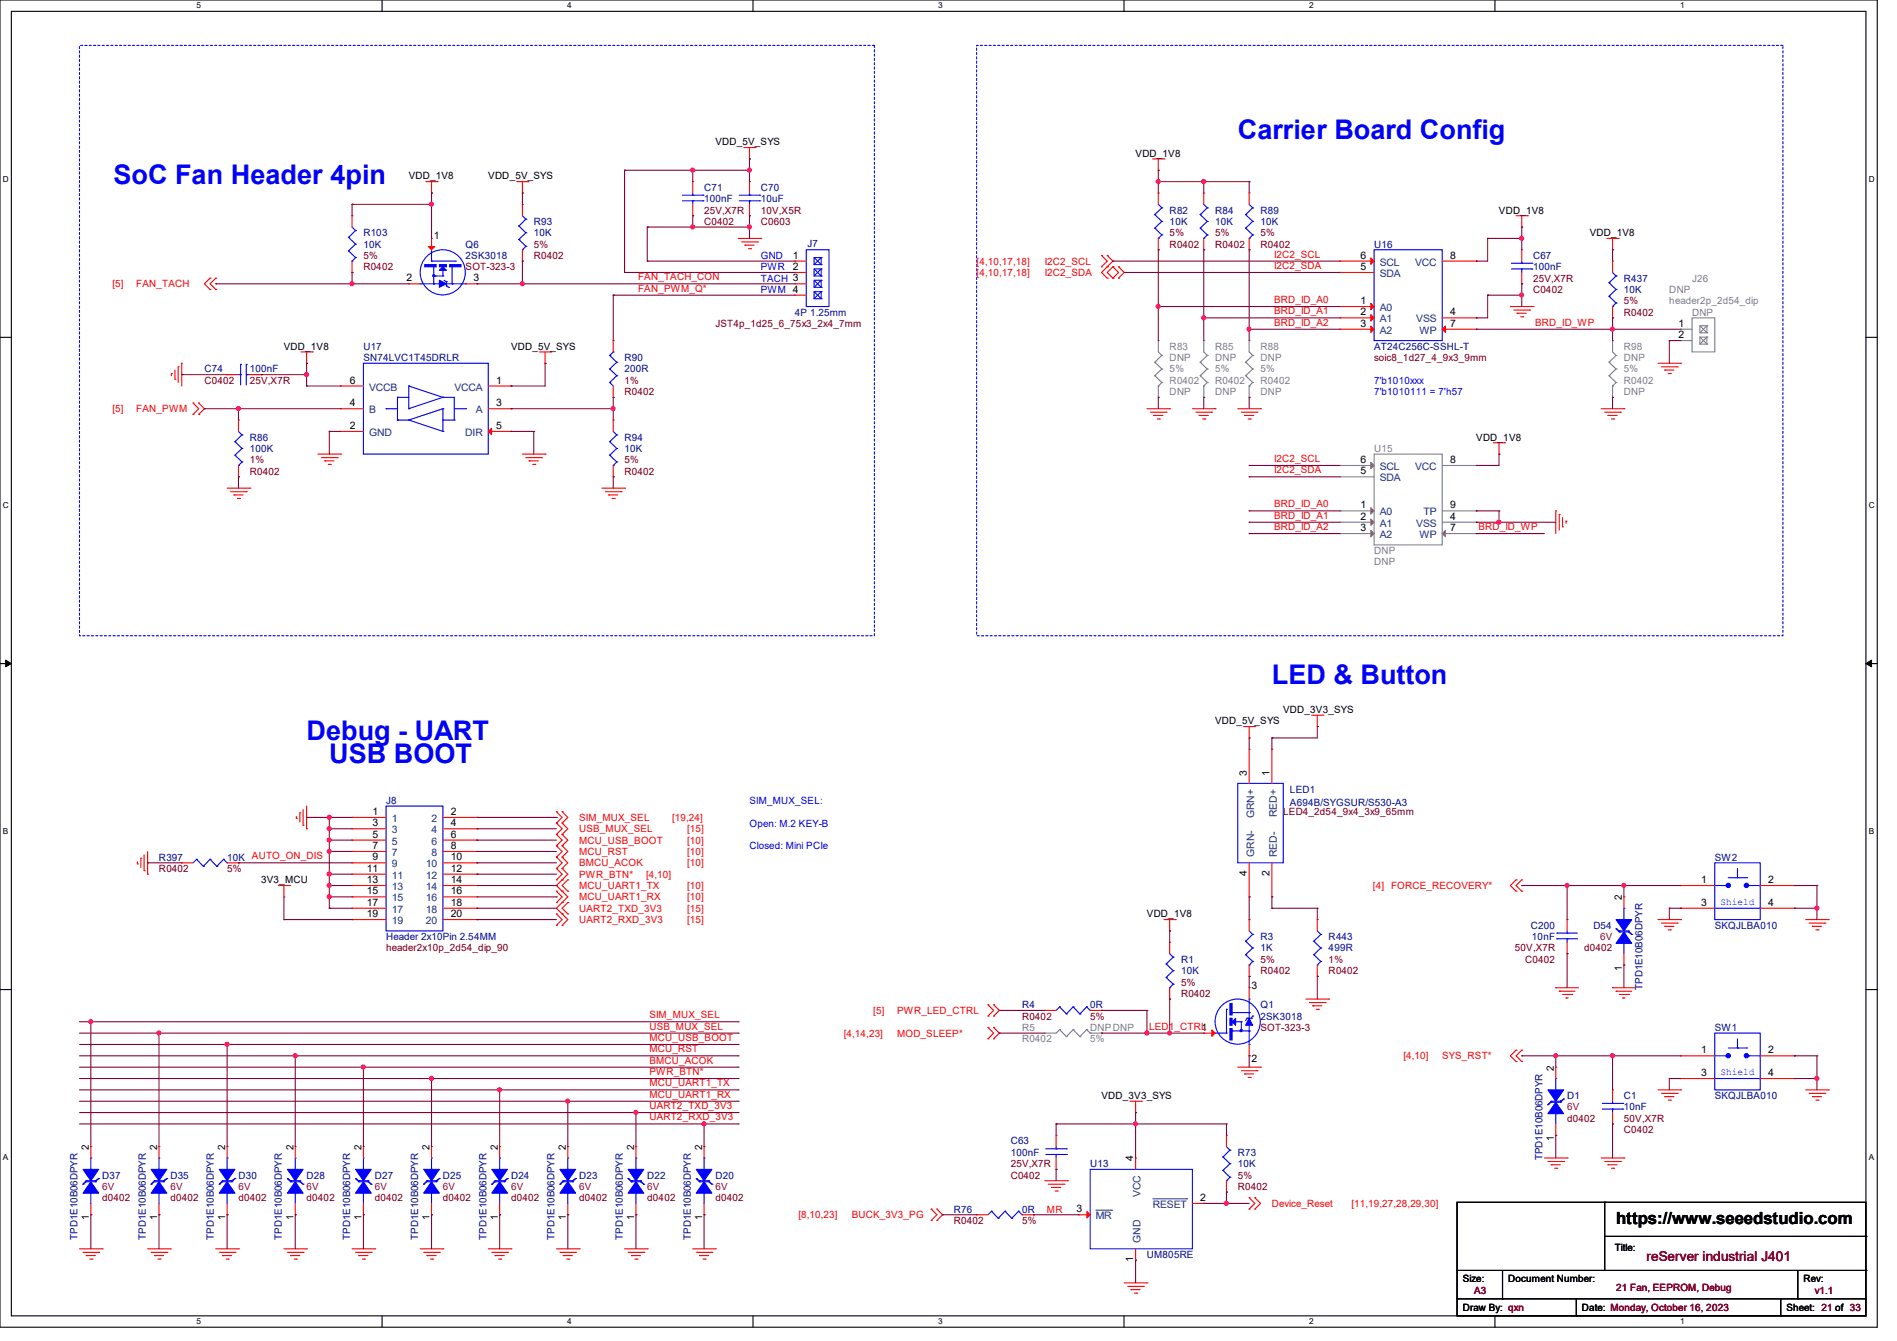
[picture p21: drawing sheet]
<svg xmlns="http://www.w3.org/2000/svg" width="297mm" height="210mm" viewBox="0 0 297 210" stroke-linecap="round" stroke-linejoin="round" font-family="sans-serif">
<defs><g id="words">
<g font-size="4.2" fill="#00f">
<text x="193.8" y="21.7">Carrier Board Config</text>
<text x="17.8" y="28.8">SoC Fan Header 4pin</text>
<text x="199.1" y="107.1">LED &amp; Button</text>
<text x="48" y="116">Debug - UART</text>
<text x="51.6" y="119.5">USB BOOT</text>
</g>
<text font-size="2.6" x="253" y="191.8">https://www.seeedstudio.com</text>
<text font-size="2.1" fill="#800000" x="257.8" y="197.5">reServer industrial J401</text>
<g font-size="1.6">
<text x="112" y="22.8">VDD_5V_SYS</text>
<text x="64" y="28.1">VDD_1V8</text>
<text x="76.5" y="28.1">VDD_5V_SYS</text>
<text x="177.8" y="24.6">VDD_1V8</text>
<text x="234.7" y="33.4">VDD_1V8</text>
<text x="67.9" y="37.5">1</text>
<text x="124.1" y="40.5">1</text>
<text x="213" y="40.5">6</text>
<text x="227" y="40.5">8</text>
<text x="248.9" y="37">VDD_1V8</text>
<text x="63.7" y="44.1">2</text>
<text x="74.1" y="44.1">3</text>
<text x="124.1" y="42.3">2</text>
<text x="213" y="42.3">5</text>
<text x="213" y="47.6">1</text>
<text x="213" y="49.4">2</text>
<text x="213" y="51.2">3</text>
<text x="227" y="51.2">7</text>
<text x="227" y="49.4">4</text>
<text x="262.8" y="51.2">1</text>
<text x="262.8" y="53">2</text>
<text x="44.4" y="54.8">VDD_1V8</text>
<text x="80" y="54.8">VDD_5V_SYS</text>
<text x="54.8" y="63.6">4</text>
<text x="54.8" y="60.1">6</text>
<text x="77.7" y="60.1">1</text>
<text x="77.7" y="63.6">3</text>
<text x="54.8" y="67.2">2</text>
<text x="77.7" y="67.2">5</text>
<text x="231.1" y="69">VDD_1V8</text>
<text x="213" y="72.5">6</text>
<text x="213" y="74.3">5</text>
<text x="227" y="72.5">8</text>
<text x="213" y="79.6">1</text>
<text x="213" y="81.4">2</text>
<text x="213" y="83.2">3</text>
<text x="227" y="83.2">7</text>
<text x="227" y="81.4">4</text>
<text x="227" y="79.6">9</text>
<text x="190.2" y="113.5">VDD_5V_SYS</text>
<text x="200.9" y="111.7">VDD_3V3_SYS</text>
<text x="195.2" y="121.5" transform="rotate(-90 195.2 121.5)">3</text>
<text x="198.8" y="121.5" transform="rotate(-90 198.8 121.5)">1</text>
<text x="58.3" y="127.6">1</text>
<text x="58.3" y="129.4">3</text>
<text x="58.3" y="131.2">5</text>
<text x="70.6" y="127.6">2</text>
<text x="70.6" y="129.4">4</text>
<text x="70.6" y="131.2">6</text>
<text x="57.4" y="136.5">11</text>
<text x="58.3" y="133">7</text>
<text x="58.3" y="134.7">9</text>
<text x="70.6" y="133">8</text>
<text x="70.6" y="134.7">10</text>
<text x="70.6" y="136.5">12</text>
<text x="195.2" y="137.2" transform="rotate(-90 195.2 137.2)">4</text>
<text x="198.8" y="137.2" transform="rotate(-90 198.8 137.2)">2</text>
<text x="40.9" y="138.3">3V3_MCU</text>
<text x="57.4" y="138.3">13</text>
<text x="57.4" y="140.1">15</text>
<text x="57.4" y="141.9">17</text>
<text x="57.4" y="143.6">19</text>
<text x="70.6" y="138.3">14</text>
<text x="70.6" y="140.1">16</text>
<text x="70.6" y="141.9">18</text>
<text x="70.6" y="143.6">20</text>
<text x="179.6" y="143.7">VDD_1V8</text>
<text x="254" y="141" transform="rotate(-90 254 141)">2</text>
<text x="266.4" y="138.3">1</text>
<text x="266.4" y="141.9">3</text>
<text x="276.8" y="138.3">2</text>
<text x="276.8" y="141.9">4</text>
<text x="196" y="154.9">3</text>
<text x="254" y="152" transform="rotate(-90 254 152)">1</text>
<text x="188.1" y="161.4">1</text>
<text x="196" y="166.2">2</text>
<text x="243.3" y="167.7" transform="rotate(-90 243.3 167.7)">2</text>
<text x="266.4" y="165">1</text>
<text x="276.8" y="165">2</text>
<text x="172.5" y="172.1">VDD_3V3_SYS</text>
<text x="266.4" y="168.5">3</text>
<text x="276.8" y="168.5">4</text>
<text x="243.3" y="178.7" transform="rotate(-90 243.3 178.7)">1</text>
<text x="13.9" y="180.1" transform="rotate(-90 13.9 180.1)">2</text>
<text x="24.6" y="180.1" transform="rotate(-90 24.6 180.1)">2</text>
<text x="35.3" y="180.1" transform="rotate(-90 35.3 180.1)">2</text>
<text x="45.9" y="180.1" transform="rotate(-90 45.9 180.1)">2</text>
<text x="56.6" y="180.1" transform="rotate(-90 56.6 180.1)">2</text>
<text x="67.3" y="180.1" transform="rotate(-90 67.3 180.1)">2</text>
<text x="77.9" y="180.1" transform="rotate(-90 77.9 180.1)">2</text>
<text x="88.6" y="180.1" transform="rotate(-90 88.6 180.1)">2</text>
<text x="99.3" y="180.1" transform="rotate(-90 99.3 180.1)">2</text>
<text x="109.9" y="180.1" transform="rotate(-90 109.9 180.1)">2</text>
<text x="177.4" y="181.9" transform="rotate(-90 177.4 181.9)">4</text>
<text x="13.9" y="191.1" transform="rotate(-90 13.9 191.1)">1</text>
<text x="24.6" y="191.1" transform="rotate(-90 24.6 191.1)">1</text>
<text x="35.3" y="191.1" transform="rotate(-90 35.3 191.1)">1</text>
<text x="45.9" y="191.1" transform="rotate(-90 45.9 191.1)">1</text>
<text x="56.6" y="191.1" transform="rotate(-90 56.6 191.1)">1</text>
<text x="67.3" y="191.1" transform="rotate(-90 67.3 191.1)">1</text>
<text x="77.9" y="191.1" transform="rotate(-90 77.9 191.1)">1</text>
<text x="88.6" y="191.1" transform="rotate(-90 88.6 191.1)">1</text>
<text x="99.3" y="191.1" transform="rotate(-90 99.3 191.1)">1</text>
<text x="109.9" y="191.1" transform="rotate(-90 109.9 191.1)">1</text>
<text x="168.6" y="189.9">3</text>
<text x="187.9" y="188.1">2</text>
<text x="177.4" y="197.7" transform="rotate(-90 177.4 197.7)">1</text>
<text x="252.8" y="196">Title:</text>
<text x="229" y="200.7">Size:</text>
<text x="236.1" y="200.7">Document Number:</text>
<text x="282.4" y="200.7">Rev:</text>
<text x="229" y="205.4">Draw By: qxn</text>
<text x="247.7" y="205.4">Date: Monday, October 16, 2023</text>
<text x="279.7" y="205.4">Sheet: 21 of 33</text>
</g>
<g font-size="1.6" fill="#000080">
<text x="110.2" y="29.9">C71</text>
<text x="119.1" y="29.9">C70</text>
<text x="83.6" y="35.2">R93</text>
<text x="110.2" y="31.7">100nF</text>
<text x="119.1" y="31.7">10uF</text>
<text x="183.1" y="33.4">R82</text>
<text x="183.1" y="35.2">10K</text>
<text x="190.2" y="33.4">R84</text>
<text x="190.2" y="35.2">10K</text>
<text x="197.4" y="33.4">R89</text>
<text x="197.4" y="35.2">10K</text>
<text x="56.9" y="37">R103</text>
<text x="56.9" y="38.8">10K</text>
<text x="72.9" y="38.8">Q6</text>
<text x="72.9" y="40.6">2SK3018</text>
<text x="83.6" y="37">10K</text>
<text x="126.4" y="38.6">J7</text>
<text x="215.1" y="38.8">U16</text>
<text x="240" y="40.6">C67</text>
<text x="240" y="42.3">100nF</text>
<text x="254.3" y="44.1">R437</text>
<text x="254.3" y="45.9">10K</text>
<text x="124.5" y="49.4">4P 1.25mm</text>
<text x="32" y="58.3">C74</text>
<text x="39.1" y="58.3">100nF</text>
<text x="56.9" y="54.8">U17</text>
<text x="56.9" y="56.6">SN74LVC1T45DRLR</text>
<text x="97.8" y="56.6">R90</text>
<text x="97.8" y="58.3">200R</text>
<text x="215.1" y="54.8">AT24C256C-SSHL-T</text>
<text x="39.1" y="69">R86</text>
<text x="39.1" y="70.8">100K</text>
<text x="97.8" y="69">R94</text>
<text x="97.8" y="70.8">10K</text>
<text x="60.5" y="125.9">J8</text>
<text x="202" y="124.1">LED1</text>
<text x="202" y="126.2">A694B/SYGSUR/S530-A3</text>
<text x="24.9" y="134.8">R397</text>
<text x="35.6" y="134.8">10K AUTO_ON_DIS</text>
<text x="268.5" y="134.8">SW2</text>
<text x="60.5" y="147.2">Header 2x10Pin 2.54MM</text>
<text x="197.4" y="147.2">R3</text>
<text x="197.4" y="149">1K</text>
<text x="208" y="147.2">R443</text>
<text x="208" y="149">499R</text>
<text x="239.7" y="145.5">C200</text>
<text x="239.9" y="147.2">10nF</text>
<text x="249.5" y="145.5">D54</text>
<text x="268.5" y="145.5">SKQJLBA010</text>
<text x="184.9" y="150.8">R1</text>
<text x="184.9" y="152.6">10K</text>
<text x="257.2" y="155" transform="rotate(-90 257.2 155)">TPD1E10B06DPYR</text>
<text x="160" y="157.9">R4</text>
<text x="170.7" y="157.9">0R</text>
<text x="197.4" y="157.9">Q1</text>
<text x="197.4" y="159.7">2SK3018</text>
<text x="268.5" y="161.5">SW1</text>
<text x="245.4" y="172.1">D1</text>
<text x="254.3" y="172.1">C1</text>
<text x="254.3" y="173.9">10nF</text>
<text x="268.5" y="172.1">SKQJLBA010</text>
<text x="158.2" y="179.2">C63</text>
<text x="16" y="184.6">D37</text>
<text x="26.7" y="184.6">D35</text>
<text x="37.3" y="184.6">D30</text>
<text x="48" y="184.6">D28</text>
<text x="58.7" y="184.6">D27</text>
<text x="69.3" y="184.6">D25</text>
<text x="80" y="184.6">D24</text>
<text x="90.7" y="184.6">D23</text>
<text x="101.3" y="184.6">D22</text>
<text x="112" y="184.6">D20</text>
<text x="158.2" y="181">100nF</text>
<text x="170.7" y="182.8">U13</text>
<text x="193.8" y="181">R73</text>
<text x="193.8" y="182.8">10K</text>
<text x="241.5" y="181.7" transform="rotate(-90 241.5 181.7)">TPD1E10B06DPYR</text>
<text x="149.4" y="189.9">R76</text>
<text x="160" y="189.9">0R</text>
<text x="12.1" y="194.1" transform="rotate(-90 12.1 194.1)">TPD1E10B06DPYR</text>
<text x="22.8" y="194.1" transform="rotate(-90 22.8 194.1)">TPD1E10B06DPYR</text>
<text x="33.5" y="194.1" transform="rotate(-90 33.5 194.1)">TPD1E10B06DPYR</text>
<text x="44.2" y="194.1" transform="rotate(-90 44.2 194.1)">TPD1E10B06DPYR</text>
<text x="54.8" y="194.1" transform="rotate(-90 54.8 194.1)">TPD1E10B06DPYR</text>
<text x="65.5" y="194.1" transform="rotate(-90 65.5 194.1)">TPD1E10B06DPYR</text>
<text x="76.2" y="194.1" transform="rotate(-90 76.2 194.1)">TPD1E10B06DPYR</text>
<text x="86.8" y="194.1" transform="rotate(-90 86.8 194.1)">TPD1E10B06DPYR</text>
<text x="97.5" y="194.1" transform="rotate(-90 97.5 194.1)">TPD1E10B06DPYR</text>
<text x="108.2" y="194.1" transform="rotate(-90 108.2 194.1)">TPD1E10B06DPYR</text>
<text x="179.6" y="197">UM805RE</text>
</g>
<g font-size="1.6" fill="#800000">
<text x="110.2" y="35.2">C0402</text>
<text x="110.2" y="33.4">25V,X7R</text>
<text x="119.1" y="35.2">C0603</text>
<text x="119.1" y="33.4">10V,X5R</text>
<text x="56.9" y="40.6">5%</text>
<text x="83.6" y="38.8">5%</text>
<text x="83.6" y="40.6">R0402</text>
<text x="183.1" y="37">5%</text>
<text x="183.1" y="38.8">R0402</text>
<text x="190.2" y="37">5%</text>
<text x="190.2" y="38.8">R0402</text>
<text x="197.4" y="37">5%</text>
<text x="197.4" y="38.8">R0402</text>
<text x="56.9" y="42.3">R0402</text>
<text x="72.9" y="42.3">SOT-323-3</text>
<text x="240" y="45.9">C0402</text>
<text x="240" y="44.1">25V,X7R</text>
<text x="254.3" y="47.7">5%</text>
<text x="112" y="51.2">JST4p_1d25_6_75x3_2x4_7mm</text>
<text x="254.3" y="49.4">R0402</text>
<text x="215.1" y="56.6">soic8_1d27_4_9x3_9mm</text>
<text x="32" y="60.1">C0402</text>
<text x="39.1" y="60.1">25V,X7R</text>
<text x="97.8" y="60.1">1%</text>
<text x="97.8" y="61.9">R0402</text>
<text x="39.1" y="72.6">1%</text>
<text x="39.1" y="74.3">R0402</text>
<text x="97.8" y="72.6">5%</text>
<text x="97.8" y="74.3">R0402</text>
<text x="200.9" y="127.7">LED4_2d54_9x4_3x9_65mm</text>
<text x="24.9" y="136.6">R0402</text>
<text x="35.6" y="136.6">5%</text>
<text x="60.5" y="149">header2x10p_2d54_dip_90</text>
<text x="237.2" y="149">50V,X7R</text>
<text x="248" y="149">d0402</text>
<text x="184.9" y="154.3">5%</text>
<text x="197.4" y="150.8">5%</text>
<text x="197.4" y="152.6">R0402</text>
<text x="208" y="150.8">1%</text>
<text x="208" y="152.6">R0402</text>
<text x="238.8" y="150.8">C0402</text>
<text x="160" y="159.7">R0402</text>
<text x="170.7" y="159.7">5%</text>
<text x="184.9" y="156.1">R0402</text>
<text x="197.4" y="161.5">SOT-323-3</text>
<text x="245.4" y="175.7">d0402</text>
<text x="254.3" y="177.5">C0402</text>
<text x="254.3" y="175.7">50V,X7R</text>
<text x="158.2" y="184.6">C0402</text>
<text x="158.2" y="182.8">25V,X7R</text>
<text x="193.8" y="184.6">5%</text>
<text x="16" y="188.1">d0402</text>
<text x="26.7" y="188.1">d0402</text>
<text x="37.3" y="188.1">d0402</text>
<text x="48" y="188.1">d0402</text>
<text x="58.7" y="188.1">d0402</text>
<text x="69.3" y="188.1">d0402</text>
<text x="80" y="188.1">d0402</text>
<text x="90.7" y="188.1">d0402</text>
<text x="101.3" y="188.1">d0402</text>
<text x="112" y="188.1">d0402</text>
<text x="149.4" y="191.7">R0402</text>
<text x="160" y="191.7">5%</text>
<text x="193.8" y="186.3">R0402</text>
<text x="230.8" y="202.7">A3</text>
<text x="253" y="202.2">21 Fan, EEPROM, Debug</text>
<text x="284.1" y="202.7">v1.1</text>
</g>
<g font-size="1.6" fill="#00f">
<text x="119.1" y="40.6">GND</text>
<text x="119.1" y="42.3">PWR</text>
<text x="119.1" y="44.1">TACH 3</text>
<text x="119.1" y="45.9">PWM 4</text>
<text x="215.1" y="61.9">7'b1010111 = 7'h57</text>
<text x="215.1" y="60.1">7'b1010xxx</text>
<text x="117.3" y="125.9">SIM_MUX_SEL:</text>
<text x="117.3" y="129.5">Open: M.2 KEY-B</text>
<text x="117.3" y="133">Closed: Mini PCIe</text>
<text x="269.4" y="141.7">Shield</text>
<text x="269.4" y="168.4">Shield</text>
</g>
<g font-size="1.6" fill="#f00">
<text x="152.9" y="41.4">[4,10,17,18]</text>
<text x="163.6" y="41.4">I2C2_SCL</text>
<text x="199.5" y="40.3">I2C2_SCL</text>
<text x="17.6" y="45">[5]</text>
<text x="21.3" y="45">FAN_TACH</text>
<text x="99.9" y="43.9">FAN_TACH_CON</text>
<text x="99.9" y="45.7">FAN_PWM_Q*</text>
<text x="152.9" y="43.2">[4,10,17,18]</text>
<text x="163.6" y="43.2">I2C2_SDA</text>
<text x="199.5" y="42.1">I2C2_SDA</text>
<text x="199.5" y="47.5">BRD_ID_A0</text>
<text x="199.5" y="49.2">BRD_ID_A1</text>
<text x="199.5" y="51">BRD_ID_A2</text>
<text x="240.4" y="51">BRD_ID_WP</text>
<text x="17.6" y="64.6">[5]</text>
<text x="21.3" y="64.6">FAN_PWM</text>
<text x="199.5" y="72.3">I2C2_SCL</text>
<text x="199.5" y="74.1">I2C2_SDA</text>
<text x="199.5" y="79.5">BRD_ID_A0</text>
<text x="199.5" y="81.2">BRD_ID_A1</text>
<text x="199.5" y="83">BRD_ID_A2</text>
<text x="231.5" y="83">BRD_ID_WP</text>
<text x="90.7" y="128.6">SIM_MUX_SEL</text>
<text x="90.7" y="130.3">USB_MUX_SEL</text>
<text x="105.2" y="128.6">[19,24]</text>
<text x="107.6" y="130.3">[15]</text>
<text x="90.7" y="132.1">MCU_USB_BOOT</text>
<text x="90.7" y="133.9">MCU_RST</text>
<text x="90.7" y="135.7">BMCU_ACOK</text>
<text x="90.7" y="137.5">PWR_BTN*</text>
<text x="101.2" y="137.5">[4,10]</text>
<text x="107.6" y="132.1">[10]</text>
<text x="107.6" y="133.9">[10]</text>
<text x="107.6" y="135.7">[10]</text>
<text x="90.7" y="141">MCU_UART1_RX</text>
<text x="90.7" y="139.2">MCU_UART1_TX</text>
<text x="90.7" y="142.8">UART2_TXD_3V3</text>
<text x="107.6" y="141">[10]</text>
<text x="107.6" y="139.2">[10]</text>
<text x="107.6" y="142.8">[15]</text>
<text x="215" y="139.2">[4] FORCE_RECOVERY*</text>
<text x="90.7" y="144.6">UART2_RXD_3V3</text>
<text x="107.6" y="144.6">[15]</text>
<text x="101.7" y="161.2">USB_MUX_SEL</text>
<text x="101.7" y="159.5">SIM_MUX_SEL</text>
<text x="136.7" y="158.8">[5]</text>
<text x="140.5" y="158.8">PWR_LED_CTRL</text>
<text x="179.9" y="161.2">LED1_CTRL</text>
<text x="101.7" y="163">MCU_USB_BOOT</text>
<text x="101.7" y="164.8">MCU_RST</text>
<text x="101.7" y="166.6">BMCU_ACOK</text>
<text x="132.1" y="162.3">[4,14,23]</text>
<text x="140.5" y="162.3">MOD_SLEEP*</text>
<text x="219.8" y="165.9">[4,10]</text>
<text x="225.8" y="165.9">SYS_RST*</text>
<text x="101.7" y="170.1">MCU_UART1_TX</text>
<text x="101.7" y="171.9">MCU_UART1_RX</text>
<text x="101.7" y="173.7">UART2_TXD_3V3</text>
<text x="101.7" y="168.4">PWR_BTN*</text>
<text x="101.7" y="175.5">UART2_RXD_3V3</text>
<text x="125" y="190.8">[8,10,23]</text>
<text x="133.3" y="190.8">BUCK_3V3_PG</text>
<text x="163.9" y="189.9">MR</text>
<text x="199.1" y="189">Device_Reset</text>
<text x="211.6" y="189">[11,19,27,28,29,30]</text>
</g>
<g font-size="1.6" fill="#004080">
<text x="216" y="41.6">SCL</text>
<text x="221.6" y="41.6">VCC</text>
<text x="216" y="43.4">SDA</text>
<text x="216" y="48.7">A0</text>
<text x="216" y="50.5">A1</text>
<text x="216" y="52.3">A2</text>
<text x="221.7" y="50.5">VSS</text>
<text x="222.2" y="52.3">WP</text>
<text x="57.8" y="64.7">B</text>
<text x="57.8" y="61.2">VCCB</text>
<text x="71.2" y="61.2">VCCA</text>
<text x="74.5" y="64.7">A</text>
<text x="57.8" y="68.3">GND</text>
<text x="72.8" y="68.3">DIR</text>
<text x="216" y="73.6">SCL</text>
<text x="216" y="75.4">SDA</text>
<text x="221.6" y="73.6">VCC</text>
<text x="216" y="80.7">A0</text>
<text x="216" y="82.5">A1</text>
<text x="221.7" y="82.5">VSS</text>
<text x="222.9" y="80.7">TP</text>
<text x="216" y="84.3">A2</text>
<text x="222.2" y="84.3">WP</text>
<text x="61.3" y="128.7">1</text>
<text x="61.3" y="130.5">3</text>
<text x="67.6" y="128.7">2</text>
<text x="67.6" y="130.5">4</text>
<text x="196.3" y="128.2" transform="rotate(-90 196.3 128.2)">GRN+</text>
<text x="199.9" y="128" transform="rotate(-90 199.9 128)">RED+</text>
<text x="61.3" y="132.3">5</text>
<text x="61.3" y="134.1">7</text>
<text x="61.3" y="135.8">9</text>
<text x="61.3" y="137.6">11</text>
<text x="66.7" y="135.8">10</text>
<text x="66.7" y="137.6">12</text>
<text x="67.6" y="132.3">6</text>
<text x="67.6" y="134.1">8</text>
<text x="196.3" y="134.2" transform="rotate(-90 196.3 134.2)">GRN-</text>
<text x="199.9" y="134.2" transform="rotate(-90 199.9 134.2)">RED-</text>
<text x="61.3" y="139.4">13</text>
<text x="61.3" y="141.2">15</text>
<text x="61.3" y="143">17</text>
<text x="66.7" y="139.4">14</text>
<text x="66.7" y="141.2">16</text>
<text x="66.7" y="143">18</text>
<text x="61.3" y="144.7">19</text>
<text x="66.7" y="144.7">20</text>
<text x="171.6" y="191">MR</text>
<text x="178.6" y="187.5" transform="rotate(-90 178.6 187.5)">VCC</text>
<text x="180.5" y="189.2">RESET</text>
<text x="178.6" y="194.7" transform="rotate(-90 178.6 194.7)">GND</text>
</g>
<g font-size="1.6" fill="#808080">
<text x="261.4" y="47.7">header2p_2d54_dip</text>
<text x="261.4" y="45.9">DNP</text>
<text x="264.9" y="44.1">J26</text>
<text x="264.9" y="49.4">DNP</text>
<text x="183.1" y="54.8">R83</text>
<text x="183.1" y="56.6">DNP</text>
<text x="183.1" y="58.3">5%</text>
<text x="190.2" y="54.8">R85</text>
<text x="190.2" y="56.6">DNP</text>
<text x="190.2" y="58.3">5%</text>
<text x="197.4" y="54.8">R88</text>
<text x="197.4" y="56.6">DNP</text>
<text x="197.4" y="58.3">5%</text>
<text x="254.3" y="54.8">R98</text>
<text x="254.3" y="56.6">DNP</text>
<text x="254.3" y="58.3">5%</text>
<text x="183.1" y="60.1">R0402</text>
<text x="183.1" y="61.9">DNP</text>
<text x="190.2" y="60.1">R0402</text>
<text x="190.2" y="61.9">DNP</text>
<text x="197.4" y="60.1">R0402</text>
<text x="197.4" y="61.9">DNP</text>
<text x="254.3" y="60.1">R0402</text>
<text x="254.3" y="61.9">DNP</text>
<text x="215.1" y="70.8">U15</text>
<text x="215.1" y="86.8">DNP</text>
<text x="215.1" y="88.6">DNP</text>
<text x="160" y="161.5">R5</text>
<text x="170.7" y="161.5">DNPDNP</text>
<text x="160" y="163.2">R0402</text>
<text x="170.7" y="163.2">5%</text>
</g>
<g font-size="1.6" fill="#800040">
<text x="250.5" y="147.2">6V</text>
<text x="245.4" y="173.9">6V</text>
<text x="16" y="186.3">6V</text>
<text x="26.7" y="186.3">6V</text>
<text x="37.3" y="186.3">6V</text>
<text x="48" y="186.3">6V</text>
<text x="58.7" y="186.3">6V</text>
<text x="69.3" y="186.3">6V</text>
<text x="80" y="186.3">6V</text>
<text x="90.7" y="186.3">6V</text>
<text x="101.3" y="186.3">6V</text>
<text x="112" y="186.3">6V</text>
</g>
<g font-size="1.3">
<text x="30.8" y="1.3">5</text>
<text x="88.8" y="1.3">4</text>
<text x="146.9" y="1.3">3</text>
<text x="205" y="1.3">2</text>
<text x="263.1" y="1.3">1</text>
<text x=".5" y="28.4">D</text>
<text x="292.6" y="28.4">D</text>
<text x=".5" y="79.5">C</text>
<text x="292.6" y="79.5">C</text>
<text x=".5" y="130.6">B</text>
<text x="292.6" y="130.6">B</text>
<text x=".5" y="181.7">A</text>
<text x="292.6" y="181.7">A</text>
<text x="30.8" y="207.4">5</text>
<text x="88.8" y="207.4">4</text>
<text x="146.9" y="207.4">3</text>
<text x="205" y="207.4">2</text>
<text x="263.1" y="207.4">1</text>
</g>
</g></defs>
<path d="M0 0h293.9v207.9h-293.9zM1.8 1.8h290.3v204.3h-290.3z" fill="none" stroke="#000" stroke-width=".17"/>
<g fill="#fff">
<path d="M30.8 .2h.7v1.4h-.7z"/>
<path d="M30.8 206.2h.7v1.4h-.7z"/>
</g>
<path d="M59.8 0v1.8M59.8 206.1v1.8" fill="none" stroke="#000" stroke-width=".17"/>
<g fill="#fff">
<path d="M88.8 .2h.7v1.4h-.7z"/>
<path d="M88.8 206.2h.7v1.4h-.7z"/>
</g>
<path d="M117.9 0v1.8M117.9 206.1v1.8" fill="none" stroke="#000" stroke-width=".17"/>
<g fill="#fff">
<path d="M146.9 .2h.7v1.4h-.7z"/>
<path d="M146.9 206.2h.7v1.4h-.7z"/>
</g>
<path d="M176 0v1.8M176 206.1v1.8" fill="none" stroke="#000" stroke-width=".17"/>
<g fill="#fff">
<path d="M205 .2h.7v1.4h-.7z"/>
<path d="M205 206.2h.7v1.4h-.7z"/>
</g>
<path d="M234.1 0v1.8M234.1 206.1v1.8" fill="none" stroke="#000" stroke-width=".17"/>
<g fill="#fff">
<path d="M263.1 .2h.6v1.4h-.6z"/>
<path d="M263.1 206.2h.6v1.4h-.6z"/>
<path d="M.5 27.3h.9v1.4h-.9z"/>
<path d="M292.6 27.3h.9v1.4h-.9z"/>
<path d="M.5 78.4h.9v1.4h-.9z"/>
<path d="M292.6 78.4h.9v1.4h-.9z"/>
</g>
<path d="M0 52.8h1.8M292.1 52.8h1.8" fill="none" stroke="#000" stroke-width=".17"/>
<g fill="#fff">
<path d="M.5 129.5h.8v1.4h-.8z"/>
<path d="M292.6 129.5h.8v1.4h-.8z"/>
</g>
<path d="M0 103.9h1.8M292.1 103.9h1.8" fill="none" stroke="#000" stroke-width=".17"/>
<path d="M.9 103.4l.9 .5-.9 .5zM292.1 103.9l.9-.5v1z" fill="#000" stroke="#000" stroke-width=".16"/>
<g fill="#fff">
<path d="M.5 180.5h.8v1.4h-.8z"/>
<path d="M292.6 180.5h.8v1.4h-.8z"/>
</g>
<g fill="none" stroke="#000" stroke-width=".17">
<path d="M0 155h1.8M292.1 155h1.8M228.1 188.3h64v17.8h-64zM228.1 199h64M235.2 199v4.4M251.2 188.3h.1M251.2 188.3v10.7M251.2 193.6h40.9M281.5 199v4.4M292.1 199h.1M292.1 193.6h.1M228.1 203.4h.1"/>
<path d="M228.1 203.4h64M235.2 203.4h.1M246.8 206.1h.1M246.8 203.4v2.7M278.8 206.1h.1M278.8 203.4v2.7M281.5 203.4h.1"/>
</g>
<path d="M12.4 7.1h124.5v92.5h-124.5zM152.9 7.1h126.2v92.5h-126.2z" fill="none" stroke="#00f" stroke-width=".17" stroke-dasharray=".3 .3"/>
<g fill="none" stroke="#f00" stroke-width=".17">
<path d="M66.7 28.4h1.8M67.6 30.2h.1M67.6 28.4v1.8M68.5 28.4h.1M80.9 28.4h1.8M81.8 30.2h.1M81.8 32h.1M81.8 28.4v1.8M81.8 32v1.8M81.8 39.1v1.8M82.7 28.4h.1M115.6 37.3h3.5"/>
<path d="M116.1 37.9h2.5M116.5 23.1h1.7M116.6 38.4h.1M116.6 38.4h1.5M117.2 38.9h.3M117.3 24.9h.1M117.3 23.1v1.8M117.5 38.9h.1M118.2 23.1h.1M118.6 37.9h.1M119.1 37.3h.1M180.5 24.9h1.7"/>
<path d="M181.4 26.7h.1M181.4 24.9v1.8M182.2 24.9h.1M195.6 30.2h.1M195.6 39.1h.1M195.6 30.2v1.8M195.6 37.3v1.8M237.4 33.8h1.7M238.3 35.6h.1M238.3 33.8v1.8M239.1 33.8h.1M251.6 37.3h1.8"/>
<path d="M252.5 39.1h.1M252.5 37.3v1.8M253.4 37.3h.1M26.8 58.5h.1M26.8 58.5v.3M27.4 59.4h.1M27.4 58v1.4M27.9 57.4h.1M27.9 57.4v2.5M28.4 56.9h.1M28.4 56.9v3.6M32.9 43.6h.1"/>
<path d="M32.9 45.3h.1M32.9 43.6l-.9 .8 .9 .9M33.8 43.6h.1M33.8 45.3h.1M33.8 43.6l-.9 .8 .9 .9M47.1 55.1h1.8M48 56.9h.1M48 55.1v1.8M48.9 55.1h.1M81.8 40.9h.1M84.5 55.1h1.7M85.3 56.9h.1"/>
<path d="M85.3 55.1v1.8M86.2 55.1h.1M172.5 41.8h.1M172.5 40h.1M172.5 40l.9 .9-.9 .9M173.4 40h.1M173.4 41.8h.1M173.4 43.6h.1M173.4 40l.8 .9-1.7 1.8 .9 .9M174.2 43.6h.1M174.2 41.8h.1M174.2 41.8l-.8 .9 .8 .9"/>
<path d="M174.2 41.8l.9 .9-.9 .9M175.1 41.8h.1M175.1 43.6h.1M175.1 41.8l.9 .9-.9 .9M236.5 48h3.5M237 48.6h2.5M237.5 49.1h.1M237.5 49.1h1.5M238.1 49.6h.3M238.4 49.6h.1M239.5 48.6h.1M240 48h.1"/>
<path d="M259.6 56.9h3.5M260.1 57.4h2.5M260.6 58h.1M260.6 58h1.5M261.2 58.5h.3M261.5 58.5h.1M262.6 57.4h.1M263.1 56.9h.1M30.2 64.9h.1M30.2 63.1h.1M30.2 63.1l.9 .9-.9 .9M31.1 63.1h.1"/>
<path d="M31.1 64.9h.1M31.1 63.1l.9 .9-.9 .9M35.6 76.5h3.5M36.1 77h2.5M36.6 77.5h.1M36.6 77.5h1.5M37.2 78.1h.3M37.5 78.1h.1M38.6 77h.1M39.1 76.5h.1M49.8 71.1h3.5M50.3 71.7h2.5"/>
<path d="M50.8 72.2h.1M50.8 72.2h1.5M51.4 72.7h.3M51.7 72.7h.1M52.8 71.7h.1M53.3 71.1h.1M81.8 71.1h3.5M82.3 71.7h2.5M82.8 72.2h.1M82.8 72.2h1.5M83.4 72.7h.3M83.7 72.7h.1"/>
<path d="M84.8 71.7h.1M85.3 71.1h.1M94.2 76.5h3.6M94.8 77h2.4M95.3 77.5h.1M95.3 77.5h1.4M95.8 78.1h.4M96.2 78.1h.1M97.2 77h.1M97.8 76.5h.1M179.6 64h3.5M180.1 64.6h2.5"/>
<path d="M180.6 65.1h.1M180.6 65.1h1.5M181.2 65.6h.3M181.5 65.6h.1M182.6 64.6h.1M183.1 64h.1M186.7 64h3.5M187.2 64.6h2.5M187.7 65.1h.1M187.7 65.1h1.5M188.3 65.6h.3M188.6 65.6h.1"/>
<path d="M189.7 64.6h.1M190.2 64h.1M193.8 64h3.6M194.4 64.6h2.4M194.9 65.1h.1M194.9 65.1h1.4M195.4 65.6h.3M195.7 65.6h.1M196.8 64.6h.1M197.4 64h.1M233.8 69.3h1.8M234.7 71.1h.1"/>
<path d="M234.7 69.3v1.8M235.6 69.3h.1M250.7 64h3.6M251.2 64.6h2.5M251.8 65.1h.1M251.8 65.1h1.4M252.3 65.6h.3M252.6 65.6h.1M253.7 64.6h.1M254.3 64h.1M243.6 80h.1M243.6 80v3.6"/>
<path d="M244.1 80.6h.1M244.1 80.6v2.4M244.6 82.5h.1M244.6 81.1v1.4M245.2 81.6h.1M245.2 81.6v.4M194.7 113.8h1.8M195.6 115.6h.1M195.6 113.8v1.8M196.5 113.8h.1M205.4 112h1.7M206.2 113.8h.1"/>
<path d="M206.2 112v1.8M207.1 112h.1M21.5 135.3h.1M21.5 135v.3M22.1 134.4h.1M22.1 134.4v1.4M22.6 136.4h.1M22.6 133.9v2.5M23.1 136.9h.1M23.1 133.3v3.6M28.4 135.1h.1M28.4 135.1h1.8"/>
<path d="M35.6 135.1h1.7M37.3 135.1h.1M43.6 138.7h1.7M44.4 138.7v1.8M45.3 138.7h.1M46.4 128.2h.1M46.4 127.8v.4M46.9 127.3h.1M46.9 127.3v1.4M47.5 129.2h.1M47.5 126.8v2.4M48 129.8h.1"/>
<path d="M48 126.2v3.6M55.1 128h.1M55.1 129.8h.1M55.1 131.6h.1M55.1 133.3h.1M55.1 135.1h.1M55.1 136.9h.1M55.1 138.7h.1M55.1 138.7h5.4M55.1 128h5.4M55.1 129.8h5.4M55.1 131.6h5.4"/>
<path d="M55.1 133.3h5.4M55.1 135.1h5.4M55.1 136.9h5.4M69.3 138.7h5.4M69.3 128h5.4M69.3 129.8h5.4M69.3 131.6h5.4M69.3 133.3h5.4M69.3 135.1h5.4M69.3 136.9h5.4M74.7 128h.1M74.7 129.8h.1"/>
<path d="M74.7 131.6h.1M74.7 133.3h.1M74.7 135.1h.1M74.7 136.9h.1M74.7 138.7h.1M87.1 139.6h.1M87.1 127.1h.1M87.1 128.9h.1M87.1 130.7h.1M87.1 132.5h.1M87.1 134.2h.1M87.1 136h.1"/>
<path d="M87.1 137.8h.1M87.1 128.9l.9 .9-.9 .9M87.1 139.6l.9 .9-.9 .9M87.1 127.1l.9 .9-.9 .9M87.1 130.7l.9 .9-.9 .9M87.1 132.5l.9 .8-.9 .9M87.1 134.2l.9 .9-.9 .9M87.1 136l.9 .9-.9 .9M88 139.6h.1M88 137.8h.1M88 127.1h.1M88 128.9h.1"/>
<path d="M88 130.7h.1M88 132.5h.1M88 134.2h.1M88 136h.1M88 128.9l.9 .9-.9 .9M88 136l.9 .9-1.8 1.8 1.8 1.8-1.8 1.7 1.8 1.8-.9 .9M88 127.1l.9 .9-.9 .9M88 130.7l.9 .9-.9 .9M88 132.5l.9 .8-.9 .9M88 134.2l.9 .9-.9 .9M88.9 139.6h.1M88.9 137.8h.1"/>
<path d="M88.9 137.8l-.9 .9 .9 .9M237.4 137.8h.1M237.4 139.6h.1M237.4 137.8l-.9 .9 .9 .9M238.3 137.8h.1M238.3 139.6h.1M238.3 137.8l-.9 .9 .9 .9M44.4 140.5h.1M55.1 140.5h.1M55.1 142.2h.1M55.1 144h.1M55.1 144h5.4"/>
<path d="M55.1 140.5h5.4M55.1 142.2h5.4M69.3 144h5.4M69.3 140.5h5.4M69.3 142.2h5.4M74.7 140.5h.1M74.7 142.2h.1M74.7 144h.1M87.1 141.4h.1M87.1 143.1h.1M87.1 144.9h.1M87.1 143.1l.9 .9-.9 .9"/>
<path d="M88 141.4h.1M88 143.1h.1M88 144.9h.1M88.9 143.1h.1M88.9 141.4h.1M88.9 141.4l-.9 .8 .9 .9M154.7 159.1h.1M154.7 157.4h.1M154.7 157.4l.9 .8-.9 .9M155.6 157.4h.1M155.6 159.1h.1M155.6 157.4l.9 .8-.9 .9"/>
<path d="M182.2 144h1.8M183.1 145.8h.1M183.1 144v1.8M184 144h.1M195.6 154.7h.1M195.6 144h.1M195.6 152.9h.1M195.6 144v1.8M195.6 151.1v1.8M195.6 154.7v1.8M204.5 156.5h3.5M205 157h2.5"/>
<path d="M205.5 157.5h.1M205.5 157.5h1.5M206.1 158.1h.3M206.4 158.1h.1M207.5 157h.1M208 156.5h.1M243.6 154.7h.1M243.6 154.7h3.5M244.1 155.2h.1M244.1 155.2h2.5M244.6 155.7h1.5M245.2 156.3h.1"/>
<path d="M245.2 156.3h.3M246.1 155.7h.1M252.5 154.7h.1M252.5 154.7h3.5M253 155.2h.1M253 155.2h2.5M253.5 155.7h1.5M254.1 156.3h.1M254.1 156.3h.3M255 155.7h.1M259.6 144h3.5M260.1 144.6h2.5"/>
<path d="M260.6 145.1h.1M260.6 145.1h1.5M261.2 145.6h.3M261.5 145.6h.1M262.6 144.6h.1M263.1 144h.1M282.7 144h3.6M283.3 144.6h2.4M283.8 145.1h.1M283.8 145.1h1.4M284.3 145.6h.3M284.6 145.6h.1"/>
<path d="M285.7 144.6h.1M286.3 144h.1M14.2 179.6h.1M14.2 179.6v1.8M67.6 179.6h.1M67.6 179.6v1.8M78.2 179.6h.1M78.2 179.6v1.8M154.7 162.7h.1M154.7 160.9h.1M154.7 160.9l.9 .9-.9 .9M155.6 160.9h.1"/>
<path d="M155.6 162.7h.1M155.6 160.9l.9 .9-.9 .9M165.4 177.8h.1M165.4 177.8v1.8M176.9 172.5h1.8M177.8 174.2h.1M177.8 172.5v1.7M178.7 172.5h.1M188.5 161.8h.1M188.5 161.8h1.7M192 177.8h.1M192 177.8v1.8"/>
<path d="M193.8 167.1h3.6M194.4 167.7h2.4M194.9 168.2h.1M194.9 168.2h1.4M195.4 168.7h.3M195.6 165.4h.1M195.6 163.6v1.8M195.7 168.7h.1M196.8 167.7h.1M197.4 167.1h.1M237.4 164.5h.1M237.4 166.2h.1"/>
<path d="M237.4 164.5l-.9 .9 .9 .8M238.3 164.5h.1M238.3 166.2h.1M238.3 164.5l-.9 .9 .9 .8M243.6 167.1h.1M243.6 177.8h.1M243.6 167.1v1.8M243.6 176v1.8M252.5 170.7h.1M252.5 176h.1M252.5 170.7v1.8M252.5 174.2v1.8"/>
<path d="M259.6 170.7h3.5M260.1 171.2h2.5M260.6 171.7h.1M260.6 171.7h1.5M261.2 172.3h.3M261.5 172.3h.1M262.6 171.2h.1M263.1 170.7h.1M282.7 170.7h3.6M283.3 171.2h2.4M283.8 171.7h.1M283.8 171.7h1.4"/>
<path d="M284.3 172.3h.3M284.6 172.3h.1M285.7 171.2h.1M286.3 170.7h.1M12.4 195.6h3.6M13 196.1h2.5M13.5 196.6h.1M13.5 196.6h1.4M14.1 197.2h.3M14.2 190.2h.1M14.2 188.5v1.7M14.4 197.2h.1"/>
<path d="M15.5 196.1h.1M16 195.6h.1M23.1 195.6h3.6M23.7 196.1h2.4M24.2 196.6h.1M24.2 196.6h1.4M24.7 197.2h.4M25.1 197.2h.1M26.1 196.1h.1M26.7 195.6h.1M33.8 195.6h3.5M34.3 196.1h2.5"/>
<path d="M34.8 196.6h.1M34.8 196.6h1.5M35.4 197.2h.3M35.7 197.2h.1M36.8 196.1h.1M37.3 195.6h.1M44.4 195.6h3.6M45 196.1h2.5M45.5 196.6h.1M45.5 196.6h1.4M46.1 197.2h.3M46.4 197.2h.1"/>
<path d="M47.5 196.1h.1M48 195.6h.1M55.1 195.6h3.6M55.7 196.1h2.4M56.2 196.6h.1M56.2 196.6h1.4M56.7 197.2h.4M57.1 197.2h.1M58.1 196.1h.1M58.7 195.6h.1M65.8 195.6h3.5M66.3 196.1h2.5"/>
<path d="M66.8 196.6h.1M66.8 196.6h1.5M67.4 197.2h.3M67.6 190.2h.1M67.6 188.5v1.7M67.7 197.2h.1M68.8 196.1h.1M69.3 195.6h.1M76.5 195.6h3.5M77 196.1h2.5M77.5 196.6h.1M77.5 196.6h1.5"/>
<path d="M78.1 197.2h.3M78.2 190.2h.1M78.2 188.5v1.7M78.4 197.2h.1M79.5 196.1h.1M80 195.6h.1M87.1 195.6h3.6M87.7 196.1h2.4M88.2 196.6h.1M88.2 196.6h1.4M88.7 197.2h.4M89.1 197.2h.1"/>
<path d="M90.1 196.1h.1M90.7 195.6h.1M97.8 195.6h3.5M98.3 196.1h2.5M98.8 196.6h.1M98.8 196.6h1.5M99.4 197.2h.3M99.7 197.2h.1M100.8 196.1h.1M101.3 195.6h.1M108.5 195.6h3.5M109 196.1h2.5"/>
<path d="M109.5 196.6h.1M109.5 196.6h1.5M110.1 197.2h.3M110.4 197.2h.1M111.5 196.1h.1M112 195.6h.1M145.8 191.1h.1M145.8 189.4h.1M145.8 189.4l.9 .8-.9 .9M146.7 189.4h.1M146.7 191.1h.1M146.7 189.4l.9 .8-.9 .9"/>
<path d="M163.6 184.9h3.5M164.1 185.5h2.5M164.6 186h.1M164.6 186h1.5M165.2 186.5h.3M165.4 183.1h.1M165.4 181.4v1.7M165.5 186.5h.1M166.6 185.5h.1M167.1 184.9h.1M192 186.7h.1M192 184.9v1.8"/>
<path d="M195.6 187.6h.1M195.6 189.4h.1M195.6 187.6l.9 .9-.9 .9M196.5 187.6h.1M196.5 189.4h.1M196.5 187.6l.9 .9-.9 .9M241.8 181.4h3.6M242.4 181.9h2.4M242.9 182.4h.1M242.9 182.4h1.4M243.4 183h.4M243.8 183h.1"/>
<path d="M244.8 181.9h.1M245.4 181.4h.1M250.7 181.4h3.6M251.2 181.9h2.5M251.8 182.4h.1M251.8 182.4h1.4M252.3 183h.3M252.6 183h.1M253.7 181.9h.1M254.3 181.4h.1M176 200.9h3.6M176.6 201.5h2.4"/>
<path d="M177.1 202h.1M177.1 202h1.4M177.6 202.5h.4M178 202.5h.1M179 201.5h.1M179.6 200.9h.1"/>
</g>
<g fill="none" stroke="#00f" stroke-width=".17">
<path d="M81.2 35.4h.1M81.2 37.5h.1M81.2 35.4l1.1 1M81.2 37.5l1.1 1.1M81.8 39.1h.1M81.8 33.8l.5 .5M82.3 34.3h.1M82.3 36.4h.1M82.3 38.6h.1M82.3 34.3l-1.1 1.1M82.3 36.4l-1.1 1.1M82.3 38.6l-.5 .5"/>
<path d="M195 33.6h.1M195 35.7h.1M195 33.6l1.1 1.1M195 35.7l1.1 1.1M195.6 37.3h.1M195.6 32l.5 .6M196.1 32.6h.1M196.1 34.7h.1M196.1 36.8h.1M196.1 32.6l-1.1 1M196.1 34.7l-1.1 1M196.1 36.8l-.5 .5"/>
<path d="M30.8 134.6h.1M30.8 134.6l-.6 .5M30.8 134.6l1 1.1M31.8 135.7h.1M32.9 134.6h.1M32.9 134.6l-1.1 1.1M32.9 134.6l1.1 1.1M34 135.7h.1M35 134.6h.1M35 134.6l-1 1.1M35 134.6l.6 .5M35.6 135.1h.1"/>
<path d="M60.5 126.2h8.8v19.6h-8.8zM192 158.1h.1M192 158.1v3.7M192.9 158.6h2.7M195 147.4h.1M195 149.5h.1M195 147.4l1.1 1.1M195 149.5l1.1 1.1M195.2 159.5h.1M195.2 159.5l-.2 .4M195.2 159.5h.7M195.6 158.6h.1"/>
<path d="M195.6 156.5h.1M195.6 151.1h.1M195.6 156.5v3M195.6 145.8l.5 .5M195.9 159.5h.1M196.1 159.1h.1M196.1 146.3h.1M196.1 148.5h.1M196.1 150.6h.1M196.1 159.1l-.2 .4M196.1 146.3l-1.1 1.1M196.1 148.5l-1.1 1"/>
<path d="M196.1 150.6l-.5 .5M163.7 179.9h3.3M165.4 179.9h.1M165.4 179.6v.3M167 179.9h.1M190.2 161.8h1.8M192 161.8h.1M192 179.6l.6 .5M192.9 161.5h.1M192.9 161.5h1.2M193.5 160h.9M194.4 160h.1"/>
<path d="M194.4 161.2h.1M194.4 160v1.2M194.5 161.5h1.1M195.6 161.5h.1M195.6 163.6h.1M195.6 160.6v3M242.4 173h.1M242.9 172.5h.1M242.9 172.5h1.4M242.9 172.5l-.5 .5M243.6 168.9h.1M243.6 174.4h.1"/>
<path d="M243.6 168.9v1.8M243.6 174.4v1.6M244.3 172.5h.1M244.3 172.6h.1M244.3 172.6h-1.4l-.5 .4M244.8 172.1h.1M244.8 172.1l-.5 .4M244.8 172.1l-.5 .5M250.9 172.8h3.2M250.9 173.7h3.2M252.5 173.7h.1M252.5 172.8h.1"/>
<path d="M252.5 172.5v.3M252.5 173.7v.5M254.1 172.8h.1M254.1 173.7h.1M13 185.5h.1M13.5 184.9h.1M13.5 184.9h1.4M13.5 184.9l-.5 .6M14.2 181.4h.1M14.2 186.9h.1M14.2 181.4v1.7M14.2 186.9v1.6"/>
<path d="M14.9 184.9h.1M14.9 185.1h.1M14.9 185.1h-1.4l-.5 .4M15.5 184.6h.1M15.5 184.6l-.6 .3M15.5 184.6l-.6 .5M66.3 185.5h.1M66.8 184.9h.1M66.8 184.9h1.5M66.8 184.9l-.5 .6M67.6 181.4h.1M67.6 186.9h.1"/>
<path d="M67.6 181.4v1.7M67.6 186.9v1.6M68.3 184.9h.1M68.3 185.1h.1M68.3 185.1h-1.5l-.5 .4M68.8 184.6h.1M68.8 184.6l-.5 .3M68.8 184.6l-.5 .5M77 185.5h.1M77.5 184.9h.1M77.5 184.9h1.5M77.5 184.9l-.5 .6"/>
<path d="M78.2 181.4h.1M78.2 186.9h.1M78.2 181.4v1.7M78.2 186.9v1.6M79 184.9h.1M79 185.1h.1M79 185.1h-1.5l-.5 .4M79.5 184.6h.1M79.5 184.6l-.5 .3M79.5 184.6l-.5 .5M163.7 180.8h3.3M165.4 180.8h.1"/>
<path d="M165.4 180.8v.6M167 180.8h.1M191.5 181.2h.1M191.5 183.3h.1M191.5 181.2l1.1 1M191.5 183.3l1.1 1.1M192 184.9h.1M192.6 180.1h.1M192.6 182.2h.1M192.6 184.4h.1M192.6 180.1l-1.1 1.1M192.6 182.2l-1.1 1.1"/>
<path d="M192.6 184.4l-.6 .5"/>
<circle cx="193.8" cy="160" r="3.5"/>
</g>
<g fill="#00f" stroke="#00f" stroke-width=".17">
<path d="M193.5 159.5v1.1l-.6-.6z"/>
<path d="M192.6 157.2h.3v1.8h-.3z" fill-rule="evenodd"/>
<path d="M192.6 161.1h.3v1.8h-.3z" fill-rule="evenodd"/>
<path d="M192.6 159.5h.3v1.1h-.3z" fill-rule="evenodd"/>
<path d="M195.6 159.5l.5 1.1h-1.1z" fill-rule="evenodd"/>
<path d="M243.6 172.6l1.2 1.8h-2.4z" fill-rule="evenodd"/>
<path d="M242.4 170.7h2.4l-1.2 1.8z" fill-rule="evenodd"/>
<path d="M67.6 185.1l1.2 1.8h-2.5z" fill-rule="evenodd"/>
<path d="M66.3 183.1h2.5l-1.2 1.8z" fill-rule="evenodd"/>
<path d="M14.2 185.1l1.3 1.8h-2.5z" fill-rule="evenodd"/>
<path d="M13 183.1h2.5l-1.3 1.8z" fill-rule="evenodd"/>
<path d="M78.2 185.1l1.3 1.8h-2.5z" fill-rule="evenodd"/>
<path d="M77 183.1h2.5l-1.3 1.8z" fill-rule="evenodd"/>
<circle cx="194.3" cy="161.4" r=".17"/>
</g>
<path d="M189.7 161.3l.5 .5-.5 .5z" fill="#f00" stroke="#f00" stroke-width=".17"/>
<g fill="none" stroke="#808080" stroke-width=".17">
<path d="M215.1 71.1h10.7v14.2h-10.7zM163.6 161.8h.1M165.9 161.2h.1M165.9 161.2l-.5 .6h-1.8M165.9 161.2l1.1 1.1M167 162.3h.1M168 161.2h.1M168 161.2l-1 1.1M168 161.2l1.1 1.1M169.1 162.3h.1M170.1 161.2h.1M170.1 161.2l-1 1.1"/>
<path d="M170.1 161.2l.6 .6M170.7 161.8h.1M170.7 161.8h1.8M172.5 161.8h.1"/>
</g>
<path d="M214.6 72.4l.5 .5-.5 .5z" fill="#f00" stroke="#808080" stroke-width=".17"/>
<path d="M209.8 72.9h.1M209.8 74.7h.1M209.8 72.9h5.3M209.8 74.7h5.3" fill="none" stroke="#808080" stroke-width=".17"/>
<path d="M214.6 79.5l.5 .5-.5 .5z" fill="#f00" stroke="#808080" stroke-width=".17"/>
<path d="M209.8 80h.1M209.8 80h5.3" fill="none" stroke="#808080" stroke-width=".17"/>
<path d="M214.6 81.3l.5 .5-.5 .5z" fill="#f00" stroke="#808080" stroke-width=".17"/>
<path d="M209.8 81.8h.1M209.8 81.8h5.3" fill="none" stroke="#808080" stroke-width=".17"/>
<path d="M214.6 83.1l.5 .5-.5 .5z" fill="#f00" stroke="#808080" stroke-width=".17"/>
<path d="M209.8 83.6h.1M209.8 83.6h5.3" fill="none" stroke="#808080" stroke-width=".17"/>
<path d="M225.8 83.6l.5-.5v1z" fill="#f00" stroke="#808080" stroke-width=".17"/>
<g fill="none" stroke="#808080" stroke-width=".17">
<path d="M180.8 56.7h.1M180.8 58.8h.1M180.8 56.7l1.1 1.1M180.8 58.8l1.1 1.1M181.4 53.3h.1M181.4 53.3v1.8l.5 .6M181.9 55.7h.1M181.9 57.8h.1M181.9 59.9h.1M181.9 55.7l-1.1 1M181.9 57.8l-1.1 1M181.9 59.9l-.5 .6"/>
<path d="M187.9 56.7h.1M187.9 58.8h.1M187.9 56.7l1.1 1.1M187.9 58.8l1.1 1.1M188.5 53.3h.1M188.5 53.3v1.8l.5 .6M189 55.7h.1M189 57.8h.1M189 59.9h.1M189 55.7l-1.1 1M189 57.8l-1.1 1M189 59.9l-.5 .6"/>
<path d="M195 56.7h.1M195 58.8h.1M195 56.7l1.1 1.1M195 58.8l1.1 1.1M195.6 53.3h.1M195.6 53.3v1.8l.5 .6M196.1 55.7h.1M196.1 57.8h.1M196.1 59.9h.1M196.1 55.7l-1.1 1M196.1 57.8l-1.1 1M196.1 59.9l-.5 .6"/>
<path d="M251.9 56.7h.1M251.9 58.8h.1M251.9 56.7l1.1 1.1M251.9 58.8l1.1 1.1M252.5 53.3h.1M252.5 53.3v1.8l.5 .6M253 55.7h.1M253 57.8h.1M253 59.9h.1M253 55.7l-1.1 1M253 57.8l-1.1 1M253 59.9l-.5 .6"/>
<path d="M263.1 51.6h.1M263.1 53.3h.1M263.1 51.6h1.8M263.1 53.3h1.8M264.9 49.8h3.6v5.3h-3.6zM266.1 51h1.2v1.1h-1.2zM266.1 52.8h1.2v1.1h-1.2zM266.1 51l1.2 1.1M266.1 52.8l1.2 1.1M267.3 51h.1M267.3 52.1h.1M267.3 52.8h.1"/>
<path d="M267.3 53.9h.1M267.3 51l-1.2 1.1M267.3 52.8l-1.2 1.1M181.4 60.5h.1M181.4 62.2h.1M181.4 60.5v1.7M188.5 60.5h.1M188.5 62.2h.1M188.5 60.5v1.7M195.6 60.5h.1M195.6 62.2h.1M195.6 60.5v1.7"/>
<path d="M225.8 72.9h5.3M231.1 72.9h.1M252.5 60.5h.1M252.5 62.2h.1M252.5 60.5v1.7M225.8 83.6h5.3M225.8 81.8h5.3M225.8 80h5.3M231.1 83.6h.1M231.1 81.8h.1M231.1 80h.1"/>
</g>
<g fill="#00f" stroke="#00f" stroke-width=".17">
<path d="M69.3 41.8l.6 .5h-1.1z"/>
<path d="M24.9 185.1l1.2 1.8h-2.4z" fill-rule="evenodd"/>
<path d="M23.7 183.1h2.4l-1.2 1.8z" fill-rule="evenodd"/>
<path d="M88.9 185.1l1.2 1.8h-2.4z" fill-rule="evenodd"/>
<path d="M87.7 183.1h2.4l-1.2 1.8z" fill-rule="evenodd"/>
<path d="M35.6 185.1l1.2 1.8h-2.5z" fill-rule="evenodd"/>
<path d="M34.3 183.1h2.5l-1.2 1.8z" fill-rule="evenodd"/>
<path d="M99.6 185.1l1.2 1.8h-2.5z" fill-rule="evenodd"/>
<path d="M98.3 183.1h2.5l-1.2 1.8z" fill-rule="evenodd"/>
<path d="M254.3 146l1.2 1.7h-2.5z" fill-rule="evenodd"/>
<path d="M253 144h2.5l-1.2 1.8z" fill-rule="evenodd"/>
<path d="M46.2 185.1l1.3 1.8h-2.5z" fill-rule="evenodd"/>
<path d="M45 183.1h2.5l-1.3 1.8z" fill-rule="evenodd"/>
<path d="M110.2 185.1l1.3 1.8h-2.5z" fill-rule="evenodd"/>
<path d="M109 183.1h2.5l-1.3 1.8z" fill-rule="evenodd"/>
<path d="M56.9 185.1l1.2 1.8h-2.4z" fill-rule="evenodd"/>
<path d="M55.7 183.1h2.4l-1.2 1.8z" fill-rule="evenodd"/>
<path d="M70.4 41.4h1.8v.4h-1.8z" fill-rule="evenodd"/>
<path d="M66.5 41.4h1.8v.4h-1.8z" fill-rule="evenodd"/>
<path d="M68.8 41.4h1.1v.4h-1.1z" fill-rule="evenodd"/>
<path d="M68.8 43.9l1.1 .5-1.1 .6z" fill-rule="evenodd"/>
<circle cx="270.6" cy="165.3" r=".34"/>
<circle cx="273.4" cy="165.3" r=".34"/>
<circle cx="270.6" cy="138.7" r=".34"/>
<circle cx="273.4" cy="138.7" r=".34"/>
<circle cx="67.9" cy="43.2" r=".17"/>
</g>
<g fill="none" stroke="#00f" stroke-width=".17">
<path d="M54.6 37.2h.1M54.6 39.3h.1M54.6 37.2l1.1 1M54.6 39.3l1.1 1M55.1 35.6l.6 .5M55.7 36.1h.1M55.7 38.2h.1M55.7 36.1l-1.1 1.1M55.7 38.2l-1.1 1.1M67.6 39.1v1.8M106.8 30.6h3.3M106.8 31.5h3.3"/>
<path d="M108.5 31.5h.1M108.5 30.6h.1M108.5 30.2v.4M108.5 31.5v.5M110.1 30.6h.1M110.1 31.5h.1M115.7 30.6h3.3M115.7 31.5h3.3M117.3 31.5h.1M117.3 30.6h.1M117.3 30.2v.4M117.3 31.5v.5"/>
<path d="M119 30.6h.1M119 31.5h.1M126.2 39.1h3.6v8.9h-3.6zM180.8 33.6h.1M180.8 35.7h.1M180.8 33.6l1.1 1.1M180.8 35.7l1.1 1.1M181.4 37.3h.1M181.4 32l.5 .6M181.9 32.6h.1M181.9 34.7h.1M181.9 36.8h.1"/>
<path d="M181.9 32.6l-1.1 1M181.9 34.7l-1.1 1M181.9 36.8l-.5 .5M187.9 33.6h.1M187.9 35.7h.1M187.9 33.6l1.1 1.1M187.9 35.7l1.1 1.1M188.5 37.3h.1M188.5 32l.5 .6M189 32.6h.1M189 34.7h.1M189 36.8h.1"/>
<path d="M189 32.6l-1.1 1M189 34.7l-1.1 1M189 36.8l-.5 .5M215.1 39.1h10.7v14.2h-10.7zM37.3 58.7h.4M37.7 57.1h.1M37.7 58.7h.1M37.7 57.1v3.2M38.6 58.7h.1M38.6 57.1h.1M38.6 58.7h.5M38.6 57.1v3.2"/>
<path d="M55.1 40.9h.1M55.7 40.3h.1M55.7 40.3l-.6 .6M56.9 56.9h19.6v14.2h-19.6zM65.8 44.4h.1M65.8 44.4h3M67.6 40.9h.1M67.6 40.9h3.7M67.9 41.8h.1M67.9 44.4h.1M67.9 41.8v1.2M67.9 43.4v1"/>
<path d="M68.1 43.2h.1M68.1 43.2h1.2M69.3 43.2h.1M69.3 42.3v.9M69.5 43.9l.4 .2M69.9 44.1h.1M69.9 44.8h.1M69.9 44.4h3M69.9 44.1v.7M69.9 44.8l.3 .2M70.2 45h.1M70.8 44.4h.1"/>
<path d="M70.8 41.8v2.6M71.3 40.9h.1M72.9 44.4h.1M95.5 59.9h.1M95.5 57.8h.1M95.5 55.7h.1M95.5 59.9l.5 .6M95.5 57.8l1.1 1M95.5 55.7l1.1 1M96 55.1h.1M96 55.1l-.5 .6M96.6 58.8h.1"/>
<path d="M96.6 56.7h.1M96.6 58.8l-1.1 1.1M96.6 56.7l-1.1 1.1M127.5 40.3h1.1v1.1h-1.1zM127.5 42.1h1.1v1.1h-1.1zM127.5 43.9h1.1v1.1h-1.1zM127.5 45.7h1.1v1.1h-1.1zM127.5 40.3l1.1 1.1M127.5 42.1l1.1 1.1M127.5 43.9l1.1 1.1M127.5 45.7l1.1 1.1M128.6 40.3h.1"/>
<path d="M128.6 41.4h.1M128.6 42.1h.1M128.6 43.2h.1M128.6 43.9h.1M128.6 45h.1M128.6 45.7h.1M128.6 46.8h.1M128.6 40.3l-1.1 1.1M128.6 42.1l-1.1 1.1M128.6 43.9l-1.1 1.1M128.6 45.7l-1.1 1.1M236.6 41.2h3.3"/>
<path d="M236.6 42.1h3.3M238.3 42.1h.1M238.3 41.2h.1M238.3 40.9v.3M238.3 42.1v.6M239.9 41.2h.1M239.9 42.1h.1M251.9 44.3h.1M251.9 46.4h.1M251.9 44.3l1.1 1M251.9 46.4l1.1 1.1M252.5 48h.1"/>
<path d="M252.5 42.7l.5 .5M253 43.2h.1M253 45.3h.1M253 47.5h.1M253 43.2l-1.1 1.1M253 45.3l-1.1 1.1M253 47.5l-.5 .5M36.8 69.2h.1M36.8 71.3h.1M36.8 69.2l1.1 1M36.8 71.3l1.1 1M37.3 72.9h.1"/>
<path d="M37.3 67.6l.6 .5M37.9 68.1h.1M37.9 70.2h.1M37.9 72.3h.1M37.9 68.1l-1.1 1.1M37.9 70.2l-1.1 1.1M37.9 72.3l-.6 .6M60.5 64h.1M60.5 64h1.7M62.2 62.2h.1M62.2 65.8h.1M62.2 62.2h1.8"/>
<path d="M62.2 62.2v3.6M62.2 65.8h1.8M64 64h.1M64 65.8h.1M64 60.5h.1M64 60.5v3.5M64 65.8l5.3 1.8M64 60.5l5.3 1.7M69.3 62.2h.1M69.3 64h.1M69.3 67.6h.1M69.3 65.8h.1"/>
<path d="M69.3 64v3.6M69.3 62.2h1.8v3.6M69.3 64l-5.3 1.8M69.3 65.8h1.8M69.3 62.2l-5.3 1.8M71.1 65.8h.1M71.1 64h1.8M72.9 64h.1M95.5 69.2h.1M95.5 71.3h.1M95.5 69.2l1.1 1M95.5 71.3l1.1 1"/>
<path d="M96 72.9h.1M96 67.6l.6 .5M96.6 68.1h.1M96.6 70.2h.1M96.6 72.3h.1M96.6 68.1l-1.1 1.1M96.6 70.2l-1.1 1.1M96.6 72.3l-.6 .6M193.8 122.7h7.1v12.4h-7.1zM268.5 135.1h7.1v8.9h-7.1zM268.5 138.7h1.8M270.3 138.7h.1"/>
<path d="M270.6 137.5h2.9M272 137.5h.1M272 136v1.5M273.5 137.5h.1M273.8 138.7h.1M273.8 138.7h1.8M165.9 157.7h.1M165.9 157.7l-.5 .5M165.9 157.7l1.1 1.1M167 158.8h.1M168 157.7h.1M168 157.7l-1 1.1"/>
<path d="M168 157.7l1.1 1.1M169.1 158.8h.1M170.1 157.7h.1M170.1 157.7l-1 1.1M170.1 157.7l.6 .5M170.7 158.2h.1M182.6 151h.1M182.6 153.1h.1M182.6 151l1.1 1M182.6 153.1l1.1 1M183.1 154.7h.1M183.1 149.4l.6 .5"/>
<path d="M183.7 149.9h.1M183.7 152h.1M183.7 154.1h.1M183.7 149.9l-1.1 1.1M183.7 152l-1.1 1.1M183.7 154.1l-.6 .6M205.7 147.4h.1M205.7 149.5h.1M205.7 147.4l1.1 1.1M205.7 149.5l1.1 1.1M206.2 151.1h.1M206.2 145.8l.6 .5"/>
<path d="M206.8 146.3h.1M206.8 148.5h.1M206.8 150.6h.1M206.8 146.3l-1.1 1.1M206.8 148.5l-1.1 1M206.8 150.6l-.6 .5M243.8 146.1h.1M243.8 147h.1M243.8 146.1h3.2M243.8 147h3.2M245.4 147h.1M245.4 146.1h.1"/>
<path d="M245.4 145.8v.3M245.4 147v.6M253 145.5h.1M253 145.5l.5 .3M253 145.5l.5 .5M253.5 145.8h.1M253.5 146h.1M253.5 145.8h1.5M253.5 146h1.5l.5 .3M254.3 142.2h.1M254.3 147.7h.1M254.3 142.2v1.8"/>
<path d="M254.3 147.7v1.7M255 145.8h.1M255 145.8l.5 .5M255.5 146.3h.1M268.5 142.2h7.1M275.6 142.2h.1M268.5 161.8h7.1v8.9h-7.1zM268.5 165.4h1.8M268.5 168.9h7.1M270.3 165.4h.1M270.6 164.1h2.9M272 164.1h.1"/>
<path d="M272 162.7v1.4M273.5 164.1h.1M273.8 165.4h.1M273.8 165.4h1.8M275.6 168.9h.1M23.7 185.5h.1M24.2 184.9h.1M24.2 184.9h1.4M24.2 184.9l-.5 .6M24.9 181.4h.1M24.9 186.9h.1M24.9 181.4v1.7"/>
<path d="M24.9 186.9v1.6M25.6 184.9h.1M25.6 185.1h.1M25.6 185.1h-1.4l-.5 .4M26.1 184.6h.1M26.1 184.6l-.5 .3M26.1 184.6l-.5 .5M34.3 185.5h.1M34.8 184.9h.1M34.8 184.9h1.5M34.8 184.9l-.5 .6M35.6 181.4h.1"/>
<path d="M35.6 186.9h.1M35.6 181.4v1.7M35.6 186.9v1.6M36.3 184.9h.1M36.3 185.1h.1M36.3 185.1h-1.5l-.5 .4M36.8 184.6h.1M36.8 184.6l-.5 .3M36.8 184.6l-.5 .5M45 184.6h.1M45 184.6l.5 .3M45 184.6l.5 .5"/>
<path d="M45.5 184.9h.1M45.5 185.1h.1M45.5 184.9h1.4M45.5 185.1h1.4l.6 .4M46.2 181.4h.1M46.2 186.9h.1M46.2 181.4v1.7M46.2 186.9v1.6M46.9 184.9h.1M46.9 184.9l.6 .6M47.5 185.5h.1M55.7 184.6h.1"/>
<path d="M55.7 184.6l.5 .3M55.7 184.6l.5 .5M56.2 184.9h.1M56.2 185.1h.1M56.2 184.9h1.4M56.2 185.1h1.4l.5 .4M56.9 181.4h.1M56.9 186.9h.1M56.9 181.4v1.7M56.9 186.9v1.6M57.6 184.9h.1M57.6 184.9l.5 .6"/>
<path d="M58.1 185.5h.1M87.7 185.5h.1M88.2 184.9h.1M88.2 184.9h1.4M88.2 184.9l-.5 .6M88.9 181.4h.1M88.9 186.9h.1M88.9 181.4v1.7M88.9 186.9v1.6M89.6 184.9h.1M89.6 185.1h.1M89.6 185.1h-1.4l-.5 .4"/>
<path d="M90.1 184.6h.1M90.1 184.6l-.5 .3M90.1 184.6l-.5 .5M98.3 184.6h.1M98.3 184.6l.5 .3M98.3 184.6l.5 .5M98.8 184.9h.1M98.8 185.1h.1M98.8 184.9h1.5M98.8 185.1h1.5l.5 .4M99.6 181.4h.1M99.6 186.9h.1"/>
<path d="M99.6 181.4v1.7M99.6 186.9v1.6M100.3 184.9h.1M100.3 184.9l.5 .6M100.8 185.5h.1M109 184.6h.1M109 184.6l.5 .3M109 184.6l.5 .5M109.5 184.9h.1M109.5 185.1h.1M109.5 184.9h1.5M109.5 185.1h1.5l.5 .4"/>
<path d="M110.2 181.4h.1M110.2 186.9h.1M110.2 181.4v1.7M110.2 186.9v1.6M111 184.9h.1M111 184.9l.5 .6M111.5 185.5h.1M155.2 189.7h.1M155.2 189.7l-.5 .5M155.2 189.7l1.1 1.1M156.3 190.8h.1M157.4 189.7h.1"/>
<path d="M157.4 189.7l-1.1 1.1M157.4 189.7l1 1.1M158.4 190.8h.1M159.5 189.7h.1M159.5 189.7l-1.1 1.1M159.5 189.7l.5 .5M160 190.2h.1M170.7 183.1h16v12.5h-16z"/>
<circle cx="69.3" cy="42.7" r="3.5"/>
</g>
<g fill="none" stroke="#f00" stroke-width=".17">
<path d="M55.1 33.8h.1M55.1 33.8v1.8M67.6 37.3h.1M67.6 37.3v1.8M108.5 28.4h.1M108.5 33.8h.1M108.5 28.4v1.8M108.5 32v1.8M117.3 28.4h.1M117.3 33.8h.1M117.3 28.4v1.8M117.3 32v1.8"/>
<path d="M181.4 30.2h.1M181.4 39.1h.1M181.4 30.2v1.8M181.4 37.3v1.8M188.5 30.2h.1M188.5 39.1h.1M188.5 30.2v1.8M188.5 37.3v1.8M238.3 39.1h.1M238.3 39.1v1.8M35.6 58.7h.1M35.6 58.7h1.7"/>
<path d="M39.1 58.7h1.8M40.9 58.7h.1M55.1 42.7h.1M55.1 40.9v1.8M64 44.4h.1M64 44.4h1.8M72.9 44.4h1.8M74.7 44.4h.1M96 53.3h.1M96 53.3v1.8M124.5 40.9h.1M124.5 42.7h.1"/>
<path d="M124.5 44.4h.1M124.5 46.2h.1M124.5 40.9h1.7M124.5 42.7h1.7M124.5 44.4h1.7M124.5 46.2h1.7M209.8 40.9h.1M209.8 42.7h.1M209.8 48h.1M209.8 49.8h.1M209.8 51.6h.1M209.8 40.9h5.3"/>
<path d="M209.8 42.7h5.3M209.8 48h5.3M209.8 49.8h5.3M209.8 51.6h5.3M225.8 40.9h5.3M225.8 49.8h5.3M225.8 51.6h5.3M231.1 51.6h.1M231.1 49.8h.1M231.1 40.9h.1M238.3 44.4h.1M238.3 42.7v1.7"/>
<path d="M252.5 40.9h.1M252.5 49.8h.1M252.5 40.9v1.8M252.5 48v1.8M37.3 65.8h.1M37.3 74.7h.1M37.3 65.8v1.8M37.3 72.9v1.8M53.3 67.6h.1M53.3 64h.1M53.3 60.5h.1M53.3 60.5h3.6"/>
<path d="M53.3 67.6h3.6M53.3 64h3.6M76.5 60.5h3.5M76.5 67.6h3.5M76.5 64h3.5M80 60.5h.1M80 64h.1M80 67.6h.1M96 62.2h.1M96 65.8h.1M96 74.7h.1M96 60.5v1.7"/>
<path d="M96 65.8v1.8M96 72.9v1.8M195.6 117.3h.1M195.6 117.3v5.4M199.1 117.3h.1M199.1 117.3v5.4M195.6 135.1v5.4M199.1 135.1v5.4M263.1 138.7h.1M263.1 138.7h5.4M275.6 138.7h5.3M280.9 138.7h.1"/>
<path d="M163.6 158.2h.1M163.6 158.2h1.8M170.7 158.2h1.8M172.5 158.2h.1M183.1 147.6h.1M183.1 156.5h.1M183.1 147.6v1.8M183.1 154.7v1.8M195.6 140.5h.1M199.1 140.5h.1M206.2 144h.1M206.2 152.9h.1"/>
<path d="M206.2 144v1.8M206.2 151.1v1.8M245.4 144h.1M245.4 149.4h.1M245.4 144v1.8M245.4 147.6v1.8M254.3 140.5h.1M254.3 151.1h.1M254.3 140.5v1.7M254.3 149.4v1.7M263.1 142.2h.1M263.1 142.2h5.4"/>
<path d="M275.6 142.2h5.3M280.9 142.2h.1M24.9 179.6h.1M24.9 179.6v1.8M35.6 179.6h.1M35.6 179.6v1.8M46.2 179.6h.1M46.2 179.6v1.8M56.9 179.6h.1M56.9 179.6v1.8M88.9 179.6h.1M88.9 179.6v1.8"/>
<path d="M99.6 179.6h.1M99.6 179.6v1.8M110.2 179.6h.1M110.2 179.6v1.8M263.1 165.4h.1M263.1 168.9h.1M263.1 165.4h5.4M263.1 168.9h5.4M275.6 165.4h5.3M275.6 168.9h5.3M280.9 165.4h.1M280.9 168.9h.1"/>
<path d="M24.9 190.2h.1M24.9 188.5v1.7M35.6 190.2h.1M35.6 188.5v1.7M46.2 190.2h.1M46.2 188.5v1.7M56.9 190.2h.1M56.9 188.5v1.7M88.9 190.2h.1M88.9 188.5v1.7M99.6 190.2h.1M99.6 188.5v1.7"/>
<path d="M110.2 190.2h.1M110.2 188.5v1.7M152.9 190.2h.1M152.9 190.2h1.8M160 190.2h1.8M161.8 190.2h.1M168.9 190.2h.1M168.9 190.2h1.8M177.8 197.4h.1M177.8 181.4h.1M177.8 181.4v1.7M177.8 195.6v1.8"/>
<path d="M186.7 188.5h1.8M188.5 188.5h.1"/>
</g>
<path d="M171.6 189.5h2.4M174 189.5h.1M180.5 187.7h5.3M185.8 187.7h.1" fill="none" stroke="#004080" stroke-width=".16"/>
<g fill="#f00" stroke="#f00" stroke-width=".17">
<path d="M170.2 189.7l.5 .5-.5 .6z"/>
<path d="M214.6 40.4l.5 .5-.5 .5z"/>
<path d="M214.6 47.5l.5 .5-.5 .5z"/>
<path d="M214.6 49.3l.5 .5-.5 .5z"/>
<path d="M214.6 51.1l.5 .5-.5 .5z"/>
<path d="M226.3 51.1v1l-.5-.5z"/>
<path d="M67.1 38.6h1l-.5 .5z"/>
<path d="M76.5 67.6l.5-.5v1z"/>
</g>
<g fill="none" stroke="#800040" stroke-width=".17">
<path d="M55.1 32h.1M55.1 32h12.5M55.1 32v1.8M67.6 30.2h.1M67.6 32h.1M67.6 30.2v7.1M81.8 30.2h.1M81.8 30.2v1.8M97.8 26.7h.1M97.8 26.7v16M97.8 26.7h19.5M101.3 35.6h.1"/>
<path d="M101.3 35.6v5.3M101.3 35.6h16M108.5 26.7h.1M108.5 33.8h.1M108.5 35.6h.1M108.5 26.7v1.7M108.5 33.8v1.8M117.3 35.6h.1M117.3 24.9h.1M117.3 26.7h.1M117.3 33.8h.1M117.3 24.9v3.5"/>
<path d="M117.3 33.8v3.5M181.4 39.1h.1M181.4 26.7h.1M181.4 28.4h.1M181.4 26.7v3.5M181.4 39.1v14.2M181.4 28.4h14.2M188.5 39.1h.1M188.5 28.4h.1M188.5 28.4v1.8M188.5 39.1v14.2M195.6 39.1h.1"/>
<path d="M195.6 28.4h.1M195.6 28.4v1.8M195.6 39.1v14.2M232.9 37.3h.1M232.9 37.3v3.6h-1.8M232.9 37.3h5.4M238.3 37.3h.1M238.3 35.6h.1M238.3 35.6v3.5M252.5 39.1h.1M252.5 39.1v1.8M28.4 58.7h.1"/>
<path d="M28.4 58.7h7.2M33.8 44.4h.1M33.8 44.4h30.2M40.9 58.7h.1M40.9 58.7h7.1M48 56.9h.1M48 58.7h.1M48 56.9v3.6M55.1 42.7h.1M55.1 44.4h.1M55.1 42.7v1.7M74.7 44.4h.1"/>
<path d="M74.7 44.4h49.8M81.8 40.9h.1M81.8 44.4h.1M81.8 40.9v3.5M85.3 56.9h.1M85.3 56.9v3.6h-5.3M96 46.2h.1M96 46.2h28.5M96 46.2v7.1M97.8 42.7h.1M97.8 42.7h26.7M101.3 40.9h.1"/>
<path d="M101.3 40.9h23.2M174.2 40.9h.1M174.2 40.9h35.6M176 42.7h.1M176 42.7h33.8M181.4 48h.1M181.4 48h28.4M188.5 49.8h.1M188.5 49.8h21.3M195.6 51.6h.1M195.6 51.6h14.2M231.1 51.6h.1"/>
<path d="M231.1 49.8h.1M231.1 40.9h.1M231.1 51.6h32M232.9 46.2h.1M232.9 46.2h5.4M232.9 46.2v3.6h-1.8M238.3 44.4h.1M238.3 46.2h.1M238.3 44.4v3.6M252.5 51.6h.1M252.5 49.8h.1M252.5 49.8v3.5"/>
<path d="M261.4 53.3h.1M261.4 53.3v3.6M261.4 53.3h1.7M32 64h.1M32 64h21.3M37.3 74.7h.1M37.3 64h.1M37.3 64v1.8M37.3 74.7v1.8M48 60.5h.1M48 60.5h5.3M51.6 67.6h.1"/>
<path d="M51.6 67.6h1.7M51.6 67.6v3.5M80 60.5h.1M80 67.6h.1M80 64h.1M80 64h16M80 67.6h3.6M83.6 67.6h.1M83.6 67.6v3.5M96 64h.1M96 62.2h.1M96 74.7h.1"/>
<path d="M96 62.2v3.6M96 74.7v1.8M181.4 62.2h.1M181.4 62.2v1.8M188.5 62.2h.1M188.5 62.2v1.8M195.6 62.2h.1M195.6 72.9h.1M195.6 74.7h.1M195.6 62.2v1.8M195.6 72.9h14.2M195.6 74.7h14.2"/>
<path d="M231.1 72.9h.1M234.7 71.1h.1M234.7 71.1v1.8h-3.6M252.5 62.2h.1M252.5 62.2v1.8M195.6 80h.1M195.6 81.8h.1M195.6 83.6h.1M195.6 80h14.2M195.6 81.8h14.2M195.6 83.6h14.2M231.1 81.8h.1"/>
<path d="M231.1 83.6h.1M231.1 80h.1M231.1 80h3.6M231.1 81.8h12.5M231.1 83.6h10.7M234.7 80h.1M234.7 81.8h.1M234.7 80v1.8M195.6 115.6h.1M195.6 115.6v1.7M199.1 115.6h.1M199.1 115.6v1.7"/>
<path d="M206.2 113.8h.1M206.2 113.8v1.8h-7.1M23.1 135.1h.1M23.1 135.1h5.3M37.3 135.1h.1M37.3 135.1h17.8M48 128h.1M48 128h7.1M51.6 128h.1M51.6 129.8h.1M51.6 133.3h.1M51.6 131.6h.1"/>
<path d="M51.6 136.9h.1M51.6 138.7h.1M51.6 128v14.2M51.6 138.7h3.5M51.6 129.8h3.5M51.6 131.6h3.5M51.6 136.9h3.5M51.6 133.3h3.5M74.7 129.8h.1M74.7 131.6h.1M74.7 133.3h.1M74.7 135.1h.1"/>
<path d="M74.7 136.9h.1M74.7 138.7h12.4M74.7 128h12.4M74.7 129.8h12.4M74.7 131.6h12.4M74.7 136.9h12.4M74.7 133.3h12.4M74.7 135.1h12.4M87.1 138.7h.1M87.1 128h.1M238.3 138.7h.1M238.3 138.7h24.8"/>
<path d="M245.4 138.7h.1M245.4 138.7v5.3M254.3 138.7h.1M254.3 138.7v1.8M280.9 138.7h.1M280.9 138.7h3.6M284.5 138.7h.1M284.5 138.7v5.3M44.4 144h.1M44.4 140.5v3.5M44.4 144h10.7M51.6 142.2h.1"/>
<path d="M51.6 140.5h.1M51.6 142.2h3.5M51.6 140.5h3.5M55.1 144h.1M74.7 142.2h.1M74.7 144h.1M74.7 142.2h12.4M74.7 144h12.4M74.7 140.5h12.4M87.1 140.5h.1M156.5 158.2h.1M156.5 158.2h7.1"/>
<path d="M172.5 158.2h.1M172.5 158.2h7.1M179.6 158.2h.1M179.6 158.2v3.6M183.1 145.8h.1M183.1 156.5h.1M183.1 145.8v1.8M183.1 156.5v5.3M195.6 140.5h.1M195.6 152.9h.1M195.6 140.5v3.5M195.6 152.9v1.8"/>
<path d="M199.1 140.5h.1M199.1 142.2h.1M199.1 142.2h7.1M199.1 140.5v1.7M206.2 142.2h.1M206.2 152.9h.1M206.2 142.2v1.8M206.2 152.9v3.6M245.4 149.4h.1M245.4 149.4v5.3M254.3 151.1h.1M254.3 151.1v3.6"/>
<path d="M261.4 142.2h.1M261.4 142.2h1.7M261.4 142.2v1.8M263.1 142.2h.1M280.9 142.2h.1M280.9 142.2h3.6M284.5 142.2h.1M12.4 161.8h103.2M12.4 168.9h103.2M12.4 165.4h103.2M12.4 176h103.2M12.4 170.7h103.2"/>
<path d="M12.4 172.5h103.2M12.4 174.2h103.2M12.4 160h103.2M12.4 163.6h103.2M12.4 167.1h103.2M14.2 160h.1M14.2 160v19.6M24.9 161.8h.1M24.9 161.8v17.8M35.6 163.6h.1M35.6 163.6v16M46.2 165.4h.1"/>
<path d="M46.2 165.4v14.2M56.9 167.1h.1M56.9 167.1v12.5M67.6 168.9h.1M67.6 168.9v10.7M78.2 170.7h.1M78.2 170.7v8.9M88.9 172.5h.1M88.9 172.5v7.1M99.6 174.2h.1M99.6 174.2v5.4M110.2 176h.1"/>
<path d="M110.2 176v3.6M115.6 170.7h.1M115.6 172.5h.1M115.6 176h.1M115.6 174.2h.1M115.6 161.8h.1M115.6 163.6h.1M115.6 165.4h.1M115.6 167.1h.1M115.6 168.9h.1M115.6 160h.1M156.5 161.8h.1"/>
<path d="M156.5 161.8h7.1M165.4 176h.1M165.4 176h26.6M165.4 176v1.8M172.5 161.8h.1M172.5 161.8h16M177.8 174.2h.1M177.8 176h.1M177.8 174.2v7.2M179.6 161.8h.1M183.1 161.8h.1M192 176h.1"/>
<path d="M192 176v1.8M195.6 165.4h.1M195.6 165.4v1.7M238.3 165.4h.1M238.3 165.4h24.8M243.6 177.8h.1M243.6 165.4h.1M243.6 165.4v1.7M243.6 177.8v3.6M252.5 176h.1M252.5 165.4h.1M252.5 165.4v5.3"/>
<path d="M252.5 176v5.4M261.4 168.9h.1M261.4 168.9h1.7M261.4 168.9v1.8M280.9 168.9h.1M280.9 165.4h.1M280.9 168.9h3.6M280.9 165.4h3.6M284.5 168.9h.1M284.5 165.4h.1M284.5 165.4v5.3M14.2 190.2h.1"/>
<path d="M14.2 190.2v5.4M24.9 190.2h.1M24.9 190.2v5.4M35.6 190.2h.1M35.6 190.2v5.4M46.2 190.2h.1M46.2 190.2v5.4M56.9 190.2h.1M56.9 190.2v5.4M67.6 190.2h.1M67.6 190.2v5.4M78.2 190.2h.1"/>
<path d="M78.2 190.2v5.4M88.9 190.2h.1M88.9 190.2v5.4M99.6 190.2h.1M99.6 190.2v5.4M110.2 190.2h.1M110.2 190.2v5.4M147.6 190.2h.1M147.6 190.2h5.3M161.8 190.2h.1M161.8 190.2h7.1M165.4 183.1h.1"/>
<path d="M165.4 183.1v1.8M177.8 197.4h.1M177.8 197.4v3.5M188.5 188.5h.1M188.5 188.5h7.1M192 186.7h.1M192 188.5h.1M192 186.7v1.8"/>
</g>
<g fill="#f0f" stroke="#f0f" stroke-width=".17">
<circle cx="108.4" cy="26.6" r=".32"/>
<circle cx="67.5" cy="32" r=".32"/>
<circle cx="55.1" cy="44.4" r=".32"/>
<circle cx="81.8" cy="44.4" r=".32"/>
<circle cx="183.1" cy="161.8" r=".32"/>
<circle cx="179.6" cy="161.8" r=".32"/>
<circle cx="181.3" cy="48" r=".32"/>
<circle cx="188.4" cy="49.8" r=".32"/>
<circle cx="195.6" cy="51.5" r=".32"/>
<circle cx="188.4" cy="28.4" r=".32"/>
<circle cx="181.3" cy="28.4" r=".32"/>
<circle cx="238.2" cy="46.2" r=".32"/>
<circle cx="238.2" cy="37.3" r=".32"/>
<circle cx="117.3" cy="35.5" r=".32"/>
<circle cx="108.4" cy="35.5" r=".32"/>
<circle cx="117.3" cy="26.6" r=".32"/>
<circle cx="96" cy="64" r=".32"/>
<circle cx="234.7" cy="81.8" r=".32"/>
<circle cx="37.3" cy="64" r=".32"/>
<circle cx="48" cy="58.7" r=".32"/>
<circle cx="284.5" cy="168.9" r=".32"/>
<circle cx="252.5" cy="165.3" r=".32"/>
<circle cx="243.6" cy="165.3" r=".32"/>
<circle cx="245.3" cy="138.7" r=".32"/>
<circle cx="254.2" cy="138.7" r=".32"/>
<circle cx="177.8" cy="176" r=".32"/>
<circle cx="192" cy="188.4" r=".32"/>
<circle cx="78.2" cy="170.7" r=".32"/>
<circle cx="88.9" cy="172.4" r=".32"/>
<circle cx="99.5" cy="174.2" r=".32"/>
<circle cx="110.2" cy="176" r=".32"/>
<circle cx="51.5" cy="128" r=".32"/>
<circle cx="51.5" cy="131.6" r=".32"/>
<circle cx="51.5" cy="129.8" r=".32"/>
<circle cx="51.5" cy="138.7" r=".32"/>
<circle cx="51.5" cy="140.4" r=".32"/>
<circle cx="51.5" cy="133.3" r=".32"/>
<circle cx="51.5" cy="136.9" r=".32"/>
<circle cx="24.9" cy="161.8" r=".32"/>
<circle cx="35.5" cy="163.6" r=".32"/>
<circle cx="46.2" cy="165.3" r=".32"/>
<circle cx="56.9" cy="167.1" r=".32"/>
<circle cx="67.5" cy="168.9" r=".32"/>
<circle cx="14.2" cy="160" r=".32"/>
<circle cx="252.5" cy="51.5" r=".32"/>
<circle cx="284.5" cy="142.2" r=".32"/>
</g>
<use href="#words"/>
</svg>
